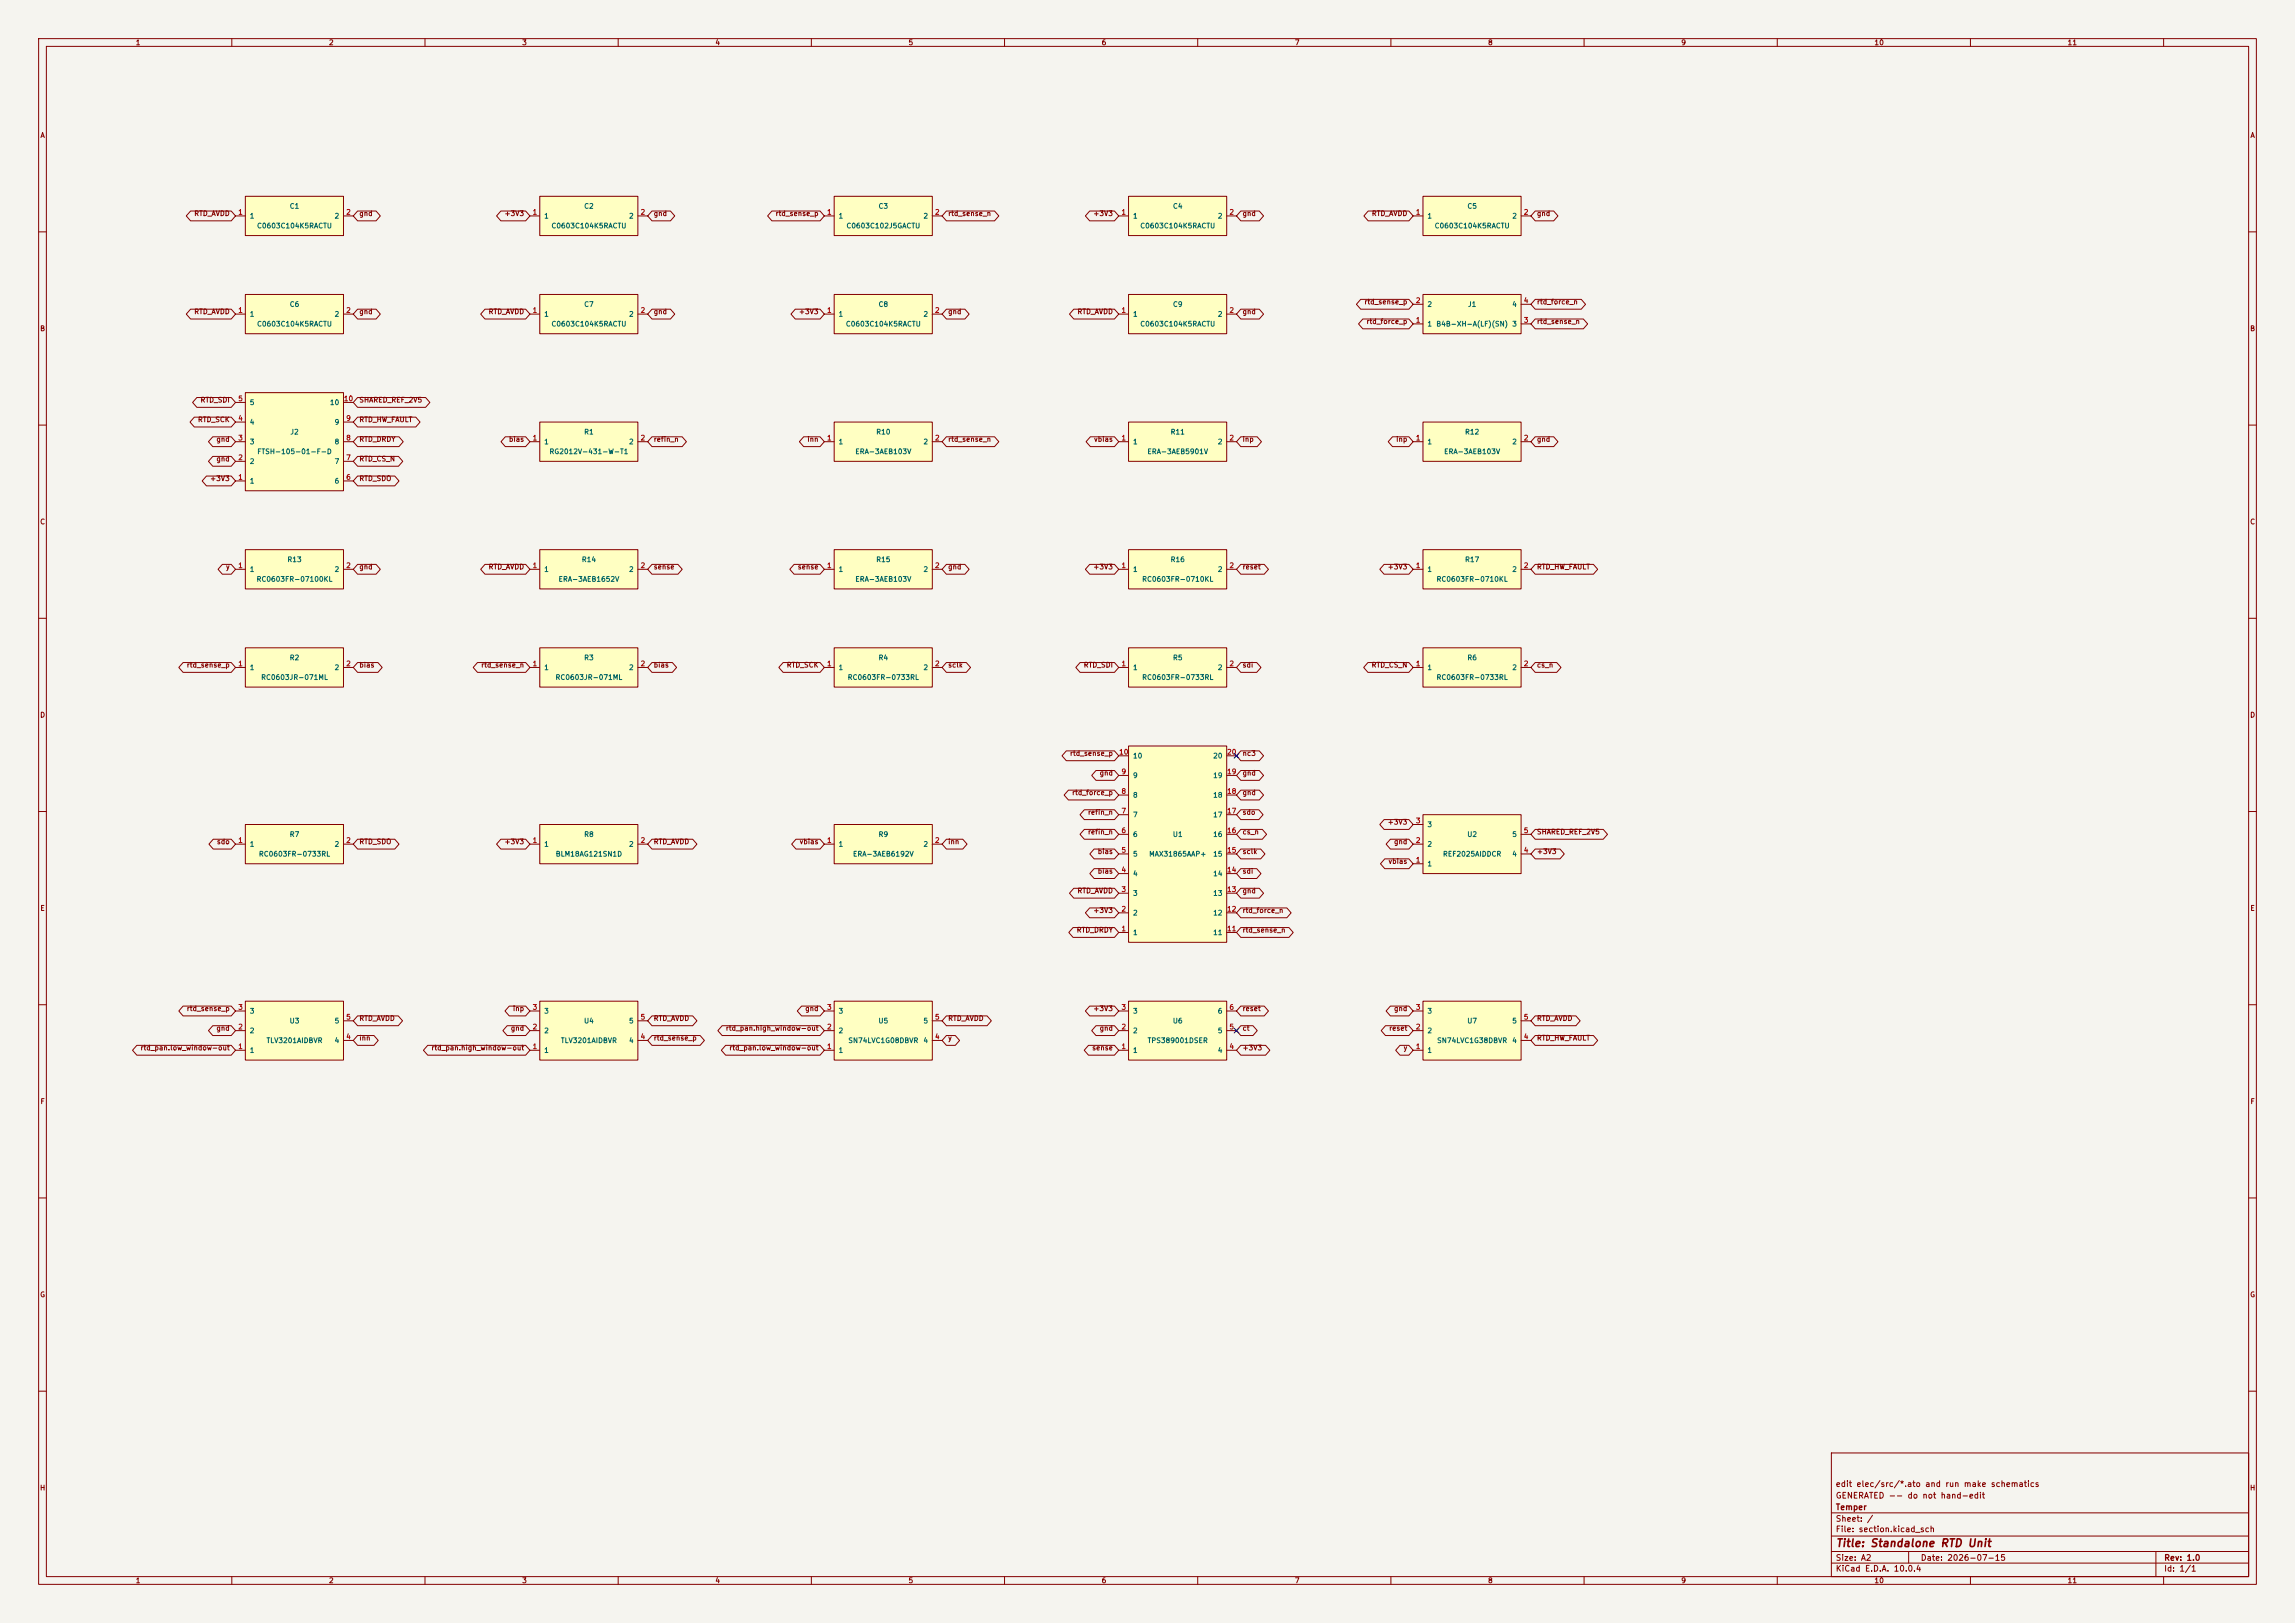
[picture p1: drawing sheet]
<svg xmlns="http://www.w3.org/2000/svg" width="594mm" height="420mm" viewBox="0 0 594 420" stroke-linecap="round" stroke-linejoin="round" font-family="sans-serif">
<defs><g id="words">
<text font-size="2" fill="#840000" x="475" y="400.8">Title: Standalone RTD Unit</text>
<g font-size="1.5" fill="#840000">
<text x="475" y="388.1">GENERATED -- do not hand-edit</text>
<text x="475" y="385.1">edit elec/src/*.ato and run make schematics</text>
<text x="475" y="394.1">Sheet: /</text>
<text x="475" y="391.1">Temper</text>
<text x="475" y="396.8">File: section.kicad_sch</text>
<text x="475" y="407">KiCad E.D.A. 10.0.4</text>
<text x="475" y="404.2">Size: A2</text>
<text x="497" y="404.2">Date: 2026-07-15</text>
<text x="560" y="404.2">Rev: 1.0</text>
<text x="560" y="407">Id: 1/1</text>
</g>
<g font-size="1.3" fill="#840000">
<text x="35" y="12">1</text>
<text x="85" y="12">2</text>
<text x="135" y="12">3</text>
<text x="185" y="12">4</text>
<text x="235" y="12">5</text>
<text x="285" y="12">6</text>
<text x="335" y="12">7</text>
<text x="385" y="12">8</text>
<text x="435" y="12">9</text>
<text x="485" y="12">10</text>
<text x="535" y="12">11</text>
<text x="10.3" y="36">A</text>
<text x="582.3" y="36">A</text>
<text x="50.1" y="56.2">RTD_AVDD</text>
<text x="92.9" y="56.2">gnd</text>
<text x="130.4" y="56.2">+3V3</text>
<text x="169.1" y="56.2">gnd</text>
<text x="200.6" y="56.2">rtd_sense_p</text>
<text x="245.3" y="56.2">rtd_sense_n</text>
<text x="282.8" y="56.2">+3V3</text>
<text x="321.5" y="56.2">gnd</text>
<text x="354.9" y="56.2">RTD_AVDD</text>
<text x="397.7" y="56.2">gnd</text>
<text x="50.1" y="81.6">RTD_AVDD</text>
<text x="92.9" y="81.6">gnd</text>
<text x="126.3" y="81.6">RTD_AVDD</text>
<text x="169.1" y="81.6">gnd</text>
<text x="206.6" y="81.6">+3V3</text>
<text x="245.3" y="81.6">gnd</text>
<text x="278.7" y="81.6">RTD_AVDD</text>
<text x="321.5" y="81.6">gnd</text>
<text x="353" y="79.1">rtd_sense_p</text>
<text x="397.7" y="79.1">rtd_force_n</text>
<text x="10.3" y="86">B</text>
<text x="353.5" y="84.1">rtd_force_p</text>
<text x="397.7" y="84.1">rtd_sense_n</text>
<text x="582.3" y="86">B</text>
<text x="51.8" y="104.5">RTD_SDI</text>
<text x="92.9" y="104.5">SHARED_REF_2V5</text>
<text x="51.1" y="109.5">RTD_SCK</text>
<text x="92.9" y="109.5">RTD_HW_FAULT</text>
<text x="55.9" y="119.7">gnd</text>
<text x="55.9" y="114.6">gnd</text>
<text x="92.9" y="119.7">RTD_CS_N</text>
<text x="92.9" y="114.6">RTD_DRDY</text>
<text x="131.6" y="114.6">bias</text>
<text x="169.1" y="114.6">refin_n</text>
<text x="208.8" y="114.6">inn</text>
<text x="245.3" y="114.6">rtd_sense_n</text>
<text x="283" y="114.6">vbias</text>
<text x="321.5" y="114.6">inp</text>
<text x="361.2" y="114.6">inp</text>
<text x="397.7" y="114.6">gnd</text>
<text x="54.2" y="124.8">+3V3</text>
<text x="92.9" y="124.8">RTD_SDO</text>
<text x="10.3" y="136">C</text>
<text x="582.3" y="136">C</text>
<text x="58.4" y="147.6">y</text>
<text x="92.9" y="147.6">gnd</text>
<text x="126.3" y="147.6">RTD_AVDD</text>
<text x="169.1" y="147.6">sense</text>
<text x="206.3" y="147.6">sense</text>
<text x="245.3" y="147.6">gnd</text>
<text x="282.8" y="147.6">+3V3</text>
<text x="321.5" y="147.6">reset</text>
<text x="359" y="147.6">+3V3</text>
<text x="397.7" y="147.6">RTD_HW_FAULT</text>
<text x="48.2" y="173">rtd_sense_p</text>
<text x="92.9" y="173">bias</text>
<text x="124.4" y="173">rtd_sense_n</text>
<text x="169.1" y="173">bias</text>
<text x="203.5" y="173">RTD_SCK</text>
<text x="245.3" y="173">sclk</text>
<text x="280.4" y="173">RTD_SDI</text>
<text x="321.5" y="173">sdi</text>
<text x="354.9" y="173">RTD_CS_N</text>
<text x="397.7" y="173">cs_n</text>
<text x="10.3" y="186">D</text>
<text x="582.3" y="186">D</text>
<text x="276.8" y="195.9">rtd_sense_p</text>
<text x="321.5" y="195.9">nc3</text>
<text x="284.5" y="201">gnd</text>
<text x="321.5" y="201">gnd</text>
<text x="277.3" y="206.1">rtd_force_p</text>
<text x="321.5" y="206.1">gnd</text>
<text x="281.5" y="211.1">refin_n</text>
<text x="321.5" y="211.1">sdo</text>
<text x="359" y="213.7">+3V3</text>
<text x="56" y="218.8">sdo</text>
<text x="92.9" y="218.8">RTD_SDO</text>
<text x="130.4" y="218.8">+3V3</text>
<text x="169.1" y="218.8">RTD_AVDD</text>
<text x="206.8" y="218.8">vbias</text>
<text x="245.3" y="218.8">inn</text>
<text x="281.5" y="216.2">refin_n</text>
<text x="284" y="221.3">bias</text>
<text x="321.5" y="221.3">sclk</text>
<text x="321.5" y="216.2">cs_n</text>
<text x="360.7" y="218.8">gnd</text>
<text x="397.7" y="221.3">+3V3</text>
<text x="397.7" y="216.2">SHARED_REF_2V5</text>
<text x="284" y="226.4">bias</text>
<text x="321.5" y="226.4">sdi</text>
<text x="359.2" y="223.8">vbias</text>
<text x="278.7" y="231.5">RTD_AVDD</text>
<text x="321.5" y="231.5">gnd</text>
<text x="10.3" y="236">E</text>
<text x="282.8" y="236.5">+3V3</text>
<text x="321.5" y="236.5">rtd_force_n</text>
<text x="582.3" y="236">E</text>
<text x="278.6" y="241.6">RTD_DRDY</text>
<text x="321.5" y="241.6">rtd_sense_n</text>
<text x="48.2" y="261.9">rtd_sense_p</text>
<text x="132.6" y="261.9">inp</text>
<text x="208.3" y="261.9">gnd</text>
<text x="282.8" y="261.9">+3V3</text>
<text x="321.5" y="261.9">reset</text>
<text x="360.7" y="261.9">gnd</text>
<text x="55.9" y="267">gnd</text>
<text x="92.9" y="264.5">RTD_AVDD</text>
<text x="92.9" y="269.6">inn</text>
<text x="132.1" y="267">gnd</text>
<text x="169.1" y="264.5">RTD_AVDD</text>
<text x="169.1" y="269.6">rtd_sense_p</text>
<text x="187.7" y="267">rtd_pan.high_window-out</text>
<text x="245.3" y="269.6">y</text>
<text x="245.3" y="264.5">RTD_AVDD</text>
<text x="284.5" y="267">gnd</text>
<text x="321.5" y="267">ct</text>
<text x="359.4" y="267">reset</text>
<text x="397.7" y="269.6">RTD_HW_FAULT</text>
<text x="397.7" y="264.5">RTD_AVDD</text>
<text x="36.2" y="272.1">rtd_pan.low_window-out</text>
<text x="111.5" y="272.1">rtd_pan.high_window-out</text>
<text x="188.6" y="272.1">rtd_pan.low_window-out</text>
<text x="282.5" y="272.1">sense</text>
<text x="321.5" y="272.1">+3V3</text>
<text x="363.2" y="272.1">y</text>
<text x="10.3" y="286">F</text>
<text x="582.3" y="286">F</text>
<text x="10.3" y="336">G</text>
<text x="582.3" y="336">G</text>
<text x="10.2" y="386">H</text>
<text x="582.2" y="386">H</text>
<text x="35" y="410">1</text>
<text x="85" y="410">2</text>
<text x="135" y="410">3</text>
<text x="185" y="410">4</text>
<text x="235" y="410">5</text>
<text x="285" y="410">6</text>
<text x="335" y="410">7</text>
<text x="385" y="410">8</text>
<text x="435" y="410">9</text>
<text x="485" y="410">10</text>
<text x="535" y="410">11</text>
</g>
<g font-size="1.3" fill="#a90000">
<text x="61.5" y="55.9">1</text>
<text x="89.5" y="55.9">2</text>
<text x="137.7" y="55.9">1</text>
<text x="165.7" y="55.9">2</text>
<text x="213.9" y="55.9">1</text>
<text x="241.9" y="55.9">2</text>
<text x="290.1" y="55.9">1</text>
<text x="318.1" y="55.9">2</text>
<text x="366.3" y="55.9">1</text>
<text x="394.3" y="55.9">2</text>
<text x="61.5" y="81.3">1</text>
<text x="89.5" y="81.3">2</text>
<text x="137.7" y="81.3">1</text>
<text x="165.7" y="81.3">2</text>
<text x="213.9" y="81.3">1</text>
<text x="241.9" y="81.3">2</text>
<text x="290.1" y="81.3">1</text>
<text x="318.1" y="81.3">2</text>
<text x="366.3" y="83.8">1</text>
<text x="366.3" y="78.7">2</text>
<text x="394.3" y="83.8">3</text>
<text x="394.3" y="78.7">4</text>
<text x="61.5" y="104.1">5</text>
<text x="88.9" y="104.1">10</text>
<text x="61.5" y="109.2">4</text>
<text x="89.5" y="109.2">9</text>
<text x="61.5" y="119.4">2</text>
<text x="61.5" y="114.3">3</text>
<text x="89.5" y="119.4">7</text>
<text x="89.5" y="114.3">8</text>
<text x="137.7" y="114.3">1</text>
<text x="165.7" y="114.3">2</text>
<text x="213.9" y="114.3">1</text>
<text x="241.9" y="114.3">2</text>
<text x="290.1" y="114.3">1</text>
<text x="318.1" y="114.3">2</text>
<text x="366.3" y="114.3">1</text>
<text x="394.3" y="114.3">2</text>
<text x="61.5" y="124.4">1</text>
<text x="89.5" y="124.4">6</text>
<text x="61.5" y="147.3">1</text>
<text x="89.5" y="147.3">2</text>
<text x="137.7" y="147.3">1</text>
<text x="165.7" y="147.3">2</text>
<text x="213.9" y="147.3">1</text>
<text x="241.9" y="147.3">2</text>
<text x="290.1" y="147.3">1</text>
<text x="318.1" y="147.3">2</text>
<text x="366.3" y="147.3">1</text>
<text x="394.3" y="147.3">2</text>
<text x="61.5" y="172.7">1</text>
<text x="89.5" y="172.7">2</text>
<text x="137.7" y="172.7">1</text>
<text x="165.7" y="172.7">2</text>
<text x="213.9" y="172.7">1</text>
<text x="241.9" y="172.7">2</text>
<text x="290.1" y="172.7">1</text>
<text x="318.1" y="172.7">2</text>
<text x="366.3" y="172.7">1</text>
<text x="394.3" y="172.7">2</text>
<text x="289.5" y="195.6">10</text>
<text x="317.5" y="195.6">20</text>
<text x="290.1" y="200.6">9</text>
<text x="317.5" y="200.6">19</text>
<text x="290.1" y="205.7">8</text>
<text x="317.5" y="205.7">18</text>
<text x="290.1" y="215.9">6</text>
<text x="290.1" y="210.8">7</text>
<text x="317.5" y="215.9">16</text>
<text x="317.5" y="210.8">17</text>
<text x="366.3" y="213.3">3</text>
<text x="394.3" y="215.9">5</text>
<text x="61.5" y="218.4">1</text>
<text x="89.5" y="218.4">2</text>
<text x="137.7" y="218.4">1</text>
<text x="165.7" y="218.4">2</text>
<text x="213.9" y="218.4">1</text>
<text x="241.9" y="218.4">2</text>
<text x="290.1" y="221">5</text>
<text x="317.5" y="221">15</text>
<text x="366.3" y="218.4">2</text>
<text x="394.3" y="221">4</text>
<text x="290.1" y="226">4</text>
<text x="317.5" y="226">14</text>
<text x="366.3" y="223.5">1</text>
<text x="290.1" y="231.1">3</text>
<text x="317.5" y="231.1">13</text>
<text x="290.1" y="236.2">2</text>
<text x="317.5" y="236.2">12</text>
<text x="290.1" y="241.3">1</text>
<text x="317.5" y="241.3">11</text>
<text x="61.5" y="261.6">3</text>
<text x="137.7" y="261.6">3</text>
<text x="213.9" y="261.6">3</text>
<text x="290.1" y="261.6">3</text>
<text x="318.1" y="261.6">6</text>
<text x="366.3" y="261.6">3</text>
<text x="61.5" y="266.7">2</text>
<text x="89.5" y="269.2">4</text>
<text x="89.5" y="264.1">5</text>
<text x="137.7" y="266.7">2</text>
<text x="165.7" y="269.2">4</text>
<text x="165.7" y="264.1">5</text>
<text x="213.9" y="266.7">2</text>
<text x="241.9" y="269.2">4</text>
<text x="241.9" y="264.1">5</text>
<text x="290.1" y="266.7">2</text>
<text x="318.1" y="266.7">5</text>
<text x="366.3" y="266.7">2</text>
<text x="394.3" y="269.2">4</text>
<text x="394.3" y="264.1">5</text>
<text x="61.5" y="271.8">1</text>
<text x="137.7" y="271.8">1</text>
<text x="213.9" y="271.8">1</text>
<text x="290.1" y="271.8">1</text>
<text x="318.1" y="271.8">4</text>
<text x="366.3" y="271.8">1</text>
</g>
<g font-size="1.3" fill="#006464">
<text x="64.5" y="56.9">1</text>
<text x="66.4" y="59.4">C0603C104K5RACTU</text>
<text x="74.9" y="54.3">C1</text>
<text x="86.5" y="56.9">2</text>
<text x="140.7" y="56.9">1</text>
<text x="142.6" y="59.4">C0603C104K5RACTU</text>
<text x="151.1" y="54.3">C2</text>
<text x="162.7" y="56.9">2</text>
<text x="216.9" y="56.9">1</text>
<text x="218.9" y="59.4">C0603C102J5GACTU</text>
<text x="227.3" y="54.3">C3</text>
<text x="238.9" y="56.9">2</text>
<text x="293.1" y="56.9">1</text>
<text x="295" y="59.4">C0603C104K5RACTU</text>
<text x="303.5" y="54.3">C4</text>
<text x="315.1" y="56.9">2</text>
<text x="369.3" y="56.9">1</text>
<text x="371.2" y="59.4">C0603C104K5RACTU</text>
<text x="379.7" y="54.3">C5</text>
<text x="391.3" y="56.9">2</text>
<text x="64.5" y="82.3">1</text>
<text x="74.9" y="79.7">C6</text>
<text x="86.5" y="82.3">2</text>
<text x="140.7" y="82.3">1</text>
<text x="151.1" y="79.7">C7</text>
<text x="162.7" y="82.3">2</text>
<text x="216.9" y="82.3">1</text>
<text x="227.3" y="79.7">C8</text>
<text x="238.9" y="82.3">2</text>
<text x="293.1" y="82.3">1</text>
<text x="303.5" y="79.7">C9</text>
<text x="315.1" y="82.3">2</text>
<text x="369.3" y="79.7">2</text>
<text x="379.8" y="79.7">J1</text>
<text x="391.3" y="79.7">4</text>
<text x="66.4" y="84.8">C0603C104K5RACTU</text>
<text x="142.6" y="84.8">C0603C104K5RACTU</text>
<text x="218.8" y="84.8">C0603C104K5RACTU</text>
<text x="295" y="84.8">C0603C104K5RACTU</text>
<text x="369.3" y="84.8">1 B4B-XH-A(LF)(SN) 3</text>
<text x="64.5" y="105.1">5</text>
<text x="85.3" y="105.1">10</text>
<text x="64.5" y="110.2">4</text>
<text x="75" y="112.7">J2</text>
<text x="86.5" y="110.2">9</text>
<text x="151.1" y="112.7">R1</text>
<text x="226.7" y="112.7">R10</text>
<text x="302.9" y="112.7">R11</text>
<text x="379.1" y="112.7">R12</text>
<text x="64.5" y="115.3">3</text>
<text x="66.5" y="117.8">FTSH-105-01-F-D</text>
<text x="86.5" y="115.3">8</text>
<text x="140.7" y="115.3">1</text>
<text x="142.1" y="117.8">RG2012V-431-W-T1</text>
<text x="162.7" y="115.3">2</text>
<text x="216.9" y="115.3">1</text>
<text x="221.2" y="117.8">ERA-3AEB103V</text>
<text x="238.9" y="115.3">2</text>
<text x="293.1" y="115.3">1</text>
<text x="296.8" y="117.8">ERA-3AEB5901V</text>
<text x="315.1" y="115.3">2</text>
<text x="369.3" y="115.3">1</text>
<text x="373.6" y="117.8">ERA-3AEB103V</text>
<text x="391.3" y="115.3">2</text>
<text x="64.5" y="125.4">1</text>
<text x="64.5" y="120.4">2</text>
<text x="86.5" y="125.4">6</text>
<text x="86.5" y="120.4">7</text>
<text x="64.5" y="148.3">1</text>
<text x="74.3" y="145.8">R13</text>
<text x="86.5" y="148.3">2</text>
<text x="140.7" y="148.3">1</text>
<text x="150.5" y="145.8">R14</text>
<text x="162.7" y="148.3">2</text>
<text x="216.9" y="148.3">1</text>
<text x="226.7" y="145.8">R15</text>
<text x="238.9" y="148.3">2</text>
<text x="293.1" y="148.3">1</text>
<text x="302.9" y="145.8">R16</text>
<text x="315.1" y="148.3">2</text>
<text x="369.3" y="148.3">1</text>
<text x="379.1" y="145.8">R17</text>
<text x="391.3" y="148.3">2</text>
<text x="66.3" y="150.8">RC0603FR-07100KL</text>
<text x="144.4" y="150.8">ERA-3AEB1652V</text>
<text x="221.2" y="150.8">ERA-3AEB103V</text>
<text x="295.5" y="150.8">RC0603FR-0710KL</text>
<text x="371.7" y="150.8">RC0603FR-0710KL</text>
<text x="64.5" y="173.7">1</text>
<text x="74.9" y="171.2">R2</text>
<text x="86.5" y="173.7">2</text>
<text x="140.7" y="173.7">1</text>
<text x="151.1" y="171.2">R3</text>
<text x="162.7" y="173.7">2</text>
<text x="216.9" y="173.7">1</text>
<text x="227.3" y="171.2">R4</text>
<text x="238.9" y="173.7">2</text>
<text x="293.1" y="173.7">1</text>
<text x="303.5" y="171.2">R5</text>
<text x="315.1" y="173.7">2</text>
<text x="369.3" y="173.7">1</text>
<text x="379.7" y="171.2">R6</text>
<text x="391.3" y="173.7">2</text>
<text x="67.5" y="176.2">RC0603JR-071ML</text>
<text x="143.7" y="176.2">RC0603JR-071ML</text>
<text x="219.3" y="176.2">RC0603FR-0733RL</text>
<text x="295.5" y="176.2">RC0603FR-0733RL</text>
<text x="371.7" y="176.2">RC0603FR-0733RL</text>
<text x="293.1" y="196.6">10</text>
<text x="313.9" y="196.6">20</text>
<text x="293.1" y="201.6">9</text>
<text x="313.9" y="201.6">19</text>
<text x="293.1" y="206.7">8</text>
<text x="313.9" y="206.7">18</text>
<text x="293.1" y="211.8">7</text>
<text x="313.9" y="211.8">17</text>
<text x="369.3" y="214.3">3</text>
<text x="64.5" y="219.4">1</text>
<text x="66.9" y="222">RC0603FR-0733RL</text>
<text x="74.9" y="216.9">R7</text>
<text x="86.5" y="219.4">2</text>
<text x="140.7" y="219.4">1</text>
<text x="143.7" y="222">BLM18AG121SN1D</text>
<text x="151.1" y="216.9">R8</text>
<text x="162.7" y="219.4">2</text>
<text x="216.9" y="219.4">1</text>
<text x="220.6" y="222">ERA-3AEB6192V</text>
<text x="227.3" y="216.9">R9</text>
<text x="238.9" y="219.4">2</text>
<text x="293.1" y="222">5</text>
<text x="293.1" y="216.9">6</text>
<text x="297.3" y="222">MAX31865AAP+</text>
<text x="303.4" y="216.9">U1</text>
<text x="313.9" y="222">15</text>
<text x="313.9" y="216.9">16</text>
<text x="369.3" y="219.4">2</text>
<text x="373.3" y="222">REF2025AIDDCR</text>
<text x="379.6" y="216.9">U2</text>
<text x="391.3" y="222">4</text>
<text x="391.3" y="216.9">5</text>
<text x="293.1" y="227">4</text>
<text x="313.9" y="227">14</text>
<text x="369.3" y="224.5">1</text>
<text x="293.1" y="232.1">3</text>
<text x="313.9" y="232.1">13</text>
<text x="293.1" y="237.2">2</text>
<text x="313.9" y="237.2">12</text>
<text x="293.1" y="242.3">1</text>
<text x="313.9" y="242.3">11</text>
<text x="64.5" y="262.6">3</text>
<text x="140.7" y="262.6">3</text>
<text x="216.9" y="262.6">3</text>
<text x="293.1" y="262.6">3</text>
<text x="315.1" y="262.6">6</text>
<text x="369.3" y="262.6">3</text>
<text x="64.5" y="267.7">2</text>
<text x="74.8" y="265.1">U3</text>
<text x="86.5" y="265.1">5</text>
<text x="140.7" y="267.7">2</text>
<text x="151" y="265.1">U4</text>
<text x="162.7" y="265.1">5</text>
<text x="216.9" y="267.7">2</text>
<text x="227.2" y="265.1">U5</text>
<text x="238.9" y="265.1">5</text>
<text x="293.1" y="267.7">2</text>
<text x="303.4" y="265.1">U6</text>
<text x="315.1" y="267.7">5</text>
<text x="369.3" y="267.7">2</text>
<text x="379.6" y="265.1">U7</text>
<text x="391.3" y="265.1">5</text>
<text x="64.5" y="272.8">1</text>
<text x="68.8" y="270.2">TLV3201AIDBVR</text>
<text x="86.5" y="270.2">4</text>
<text x="140.7" y="272.8">1</text>
<text x="145" y="270.2">TLV3201AIDBVR</text>
<text x="162.7" y="270.2">4</text>
<text x="216.9" y="272.8">1</text>
<text x="219.4" y="270.2">SN74LVC1G08DBVR</text>
<text x="238.9" y="270.2">4</text>
<text x="293.1" y="272.8">1</text>
<text x="296.9" y="270.2">TPS389001DSER</text>
<text x="315.1" y="272.8">4</text>
<text x="369.3" y="272.8">1</text>
<text x="371.8" y="270.2">SN74LVC1G38DBVR</text>
<text x="391.3" y="270.2">4</text>
</g>
</g></defs>
<path d="M0 0h594v420h-594z" fill="#f5f4ef" stroke="#f5f4ef" stroke-width=".26"/>
<g fill="none" stroke="#840000" stroke-width=".26">
<path d="M10 10h574v400h-574zM12 12h570v396h-570zM60 10v2M110 10v2M160 10v2M210 10v2M260 10v2M310 10v2M360 10v2M410 10v2M460 10v2M510 10v2"/>
<path d="M560 10v2M10 60h2M582 60h2M10 110h2M582 110h2M10 160h2M582 160h2M10 210h2M582 210h2M10 260h2M582 260h2M10 310h2"/>
<path d="M582 310h2M10 360h2M474 376h108v32h-108zM582 360h2M474 397.5h108M474 391.5h108M60 408v2M110 408v2M160 408v2M210 408v2M260 408v2M310 408v2"/>
<path d="M360 408v2M410 408v2M460 408v2M474 404.5h108M474 401.5h108M494 401.5v3M510 408v2M558 401.5v6.5M560 408v2"/>
</g>
<path d="M63.5 76.2h25.4v10.2h-25.4z" fill="#ffffc2"/>
<path d="M63.5 76.2h25.4v10.2h-25.4zM61 81.3h2.5M88.9 81.3h2.5" fill="none" stroke="#840000" stroke-width=".26"/>
<path d="M368.3 259.1h25.4v15.2h-25.4z" fill="#ffffc2"/>
<path d="M368.3 259.1h25.4v15.2h-25.4zM365.8 271.8h2.5M365.8 266.7h2.5M365.8 261.6h2.5M393.7 269.2h2.5M393.7 264.2h2.5" fill="none" stroke="#840000" stroke-width=".26"/>
<path d="M292.1 142.2h25.4v10.2h-25.4z" fill="#ffffc2"/>
<path d="M289.6 147.3h2.5M292.1 142.2h25.4v10.2h-25.4zM317.5 147.3h2.5" fill="none" stroke="#840000" stroke-width=".26"/>
<path d="M368.3 167.6h25.4v10.2h-25.4z" fill="#ffffc2"/>
<path d="M365.8 172.7h2.5M368.3 167.6h25.4v10.2h-25.4zM393.7 172.7h2.5" fill="none" stroke="#840000" stroke-width=".26"/>
<path d="M368.3 142.2h25.4v10.2h-25.4z" fill="#ffffc2"/>
<path d="M365.8 147.3h2.5M368.3 142.2h25.4v10.2h-25.4zM393.7 147.3h2.5" fill="none" stroke="#840000" stroke-width=".26"/>
<path d="M292.1 167.6h25.4v10.2h-25.4z" fill="#ffffc2"/>
<path d="M289.6 172.7h2.5M292.1 167.6h25.4v10.2h-25.4zM317.5 172.7h2.5" fill="none" stroke="#840000" stroke-width=".26"/>
<path d="M368.3 109.2h25.4v10.2h-25.4z" fill="#ffffc2"/>
<path d="M365.8 114.3h2.5M368.3 109.2h25.4v10.2h-25.4zM393.7 114.3h2.5" fill="none" stroke="#840000" stroke-width=".26"/>
<path d="M368.3 50.8h25.4v10.2h-25.4z" fill="#ffffc2"/>
<path d="M365.8 55.9h2.5M368.3 50.8h25.4v10.2h-25.4zM393.7 55.9h2.5" fill="none" stroke="#840000" stroke-width=".26"/>
<path d="M368.3 76.2h25.4v10.2h-25.4z" fill="#ffffc2"/>
<path d="M365.8 78.7h2.5M368.3 76.2h25.4v10.2h-25.4zM393.7 78.7h2.5M365.8 83.8h2.5M393.7 83.8h2.5" fill="none" stroke="#840000" stroke-width=".26"/>
<path d="M292.1 109.2h25.4v10.2h-25.4z" fill="#ffffc2"/>
<path d="M289.6 114.3h2.5M292.1 109.2h25.4v10.2h-25.4zM317.5 114.3h2.5" fill="none" stroke="#840000" stroke-width=".26"/>
<path d="M292.1 50.8h25.4v10.2h-25.4z" fill="#ffffc2"/>
<path d="M289.6 55.9h2.5M292.1 50.8h25.4v10.2h-25.4zM317.5 55.9h2.5" fill="none" stroke="#840000" stroke-width=".26"/>
<path d="M292.1 76.2h25.4v10.2h-25.4z" fill="#ffffc2"/>
<path d="M292.1 76.2h25.4v10.2h-25.4zM289.6 81.3h2.5M317.5 81.3h2.5" fill="none" stroke="#840000" stroke-width=".26"/>
<path d="M215.9 109.2h25.4v10.2h-25.4z" fill="#ffffc2"/>
<path d="M213.4 114.3h2.5M215.9 109.2h25.4v10.2h-25.4zM241.3 114.3h2.5" fill="none" stroke="#840000" stroke-width=".26"/>
<path d="M215.9 50.8h25.4v10.2h-25.4z" fill="#ffffc2"/>
<path d="M213.4 55.9h2.5M215.9 50.8h25.4v10.2h-25.4zM241.3 55.9h2.5" fill="none" stroke="#840000" stroke-width=".26"/>
<path d="M215.9 76.2h25.4v10.2h-25.4z" fill="#ffffc2"/>
<path d="M215.9 76.2h25.4v10.2h-25.4zM213.4 81.3h2.5M241.3 81.3h2.5" fill="none" stroke="#840000" stroke-width=".26"/>
<path d="M63.5 259.1h25.4v15.2h-25.4z" fill="#ffffc2"/>
<path d="M63.5 259.1h25.4v15.2h-25.4zM61 271.8h2.5M61 266.7h2.5M61 261.6h2.5M88.9 269.2h2.5M88.9 264.2h2.5" fill="none" stroke="#840000" stroke-width=".26"/>
<path d="M139.7 213.4h25.4v10.1h-25.4z" fill="#ffffc2"/>
<path d="M137.2 218.4h2.5M139.7 213.4h25.4v10.1h-25.4zM165.1 218.4h2.5" fill="none" stroke="#840000" stroke-width=".26"/>
<path d="M139.7 142.2h25.4v10.2h-25.4z" fill="#ffffc2"/>
<path d="M137.2 147.3h2.5M139.7 142.2h25.4v10.2h-25.4zM165.1 147.3h2.5" fill="none" stroke="#840000" stroke-width=".26"/>
<path d="M139.7 167.6h25.4v10.2h-25.4z" fill="#ffffc2"/>
<path d="M137.2 172.7h2.5M139.7 167.6h25.4v10.2h-25.4zM165.1 172.7h2.5" fill="none" stroke="#840000" stroke-width=".26"/>
<path d="M63.5 213.4h25.4v10.1h-25.4z" fill="#ffffc2"/>
<path d="M61 218.4h2.5M63.5 213.4h25.4v10.1h-25.4zM88.9 218.4h2.5" fill="none" stroke="#840000" stroke-width=".26"/>
<path d="M292.1 193h25.4v50.8h-25.4z" fill="#ffffc2"/>
<g fill="none" stroke="#840000" stroke-width=".26">
<path d="M289.6 195.6h2.5M292.1 193h25.4v50.8h-25.4zM317.5 195.6h2.5M289.6 215.9h2.5M289.6 210.8h2.5M289.6 205.7h2.5M289.6 200.7h2.5M317.5 215.9h2.5M317.5 210.8h2.5M317.5 205.7h2.5M317.5 200.7h2.5M289.6 236.2h2.5"/>
<path d="M289.6 231.1h2.5M289.6 226.1h2.5M289.6 221h2.5M317.5 236.2h2.5M317.5 231.1h2.5M317.5 226.1h2.5M317.5 221h2.5M289.6 241.3h2.5M317.5 241.3h2.5"/>
</g>
<path d="M63.5 167.6h25.4v10.2h-25.4z" fill="#ffffc2"/>
<path d="M61 172.7h2.5M63.5 167.6h25.4v10.2h-25.4zM88.9 172.7h2.5" fill="none" stroke="#840000" stroke-width=".26"/>
<path d="M139.7 259.1h25.4v15.2h-25.4z" fill="#ffffc2"/>
<path d="M139.7 259.1h25.4v15.2h-25.4zM137.2 271.8h2.5M137.2 266.7h2.5M137.2 261.6h2.5M165.1 269.2h2.5M165.1 264.2h2.5" fill="none" stroke="#840000" stroke-width=".26"/>
<path d="M63.5 142.2h25.4v10.2h-25.4z" fill="#ffffc2"/>
<path d="M61 147.3h2.5M63.5 142.2h25.4v10.2h-25.4zM88.9 147.3h2.5" fill="none" stroke="#840000" stroke-width=".26"/>
<path d="M368.3 210.8h25.4v15.3h-25.4z" fill="#ffffc2"/>
<path d="M365.8 218.4h2.5M365.8 213.4h2.5M368.3 210.8h25.4v15.3h-25.4zM393.7 215.9h2.5M365.8 223.5h2.5M393.7 221h2.5" fill="none" stroke="#840000" stroke-width=".26"/>
<path d="M215.9 213.4h25.4v10.1h-25.4z" fill="#ffffc2"/>
<path d="M213.4 218.4h2.5M215.9 213.4h25.4v10.1h-25.4zM241.3 218.4h2.5" fill="none" stroke="#840000" stroke-width=".26"/>
<path d="M215.9 259.1h25.4v15.2h-25.4z" fill="#ffffc2"/>
<path d="M215.9 259.1h25.4v15.2h-25.4zM213.4 271.8h2.5M213.4 266.7h2.5M213.4 261.6h2.5M241.3 269.2h2.5M241.3 264.2h2.5" fill="none" stroke="#840000" stroke-width=".26"/>
<path d="M215.9 167.6h25.4v10.2h-25.4z" fill="#ffffc2"/>
<path d="M213.4 172.7h2.5M215.9 167.6h25.4v10.2h-25.4zM241.3 172.7h2.5" fill="none" stroke="#840000" stroke-width=".26"/>
<path d="M292.1 259.1h25.4v15.2h-25.4z" fill="#ffffc2"/>
<path d="M292.1 259.1h25.4v15.2h-25.4zM289.6 271.8h2.5M289.6 266.7h2.5M289.6 261.6h2.5M317.5 271.8h2.5M317.5 266.7h2.5M317.5 261.6h2.5" fill="none" stroke="#840000" stroke-width=".26"/>
<path d="M215.9 142.2h25.4v10.2h-25.4z" fill="#ffffc2"/>
<path d="M213.4 147.3h2.5M215.9 142.2h25.4v10.2h-25.4zM241.3 147.3h2.5" fill="none" stroke="#840000" stroke-width=".26"/>
<path d="M63.5 101.6h25.4v25.4h-25.4z" fill="#ffffc2"/>
<path d="M61 119.4h2.5M61 114.3h2.5M61 109.2h2.5M61 104.1h2.5M63.5 101.6h25.4v25.4h-25.4zM88.9 119.4h2.5M88.9 114.3h2.5M88.9 109.2h2.5M88.9 104.1h2.5M61 124.5h2.5M88.9 124.5h2.5" fill="none" stroke="#840000" stroke-width=".26"/>
<path d="M139.7 76.2h25.4v10.2h-25.4z" fill="#ffffc2"/>
<path d="M139.7 76.2h25.4v10.2h-25.4zM137.2 81.3h2.5M165.1 81.3h2.5" fill="none" stroke="#840000" stroke-width=".26"/>
<path d="M139.7 50.8h25.4v10.2h-25.4z" fill="#ffffc2"/>
<path d="M137.2 55.9h2.5M139.7 50.8h25.4v10.2h-25.4zM165.1 55.9h2.5" fill="none" stroke="#840000" stroke-width=".26"/>
<path d="M139.7 109.2h25.4v10.2h-25.4z" fill="#ffffc2"/>
<path d="M137.2 114.3h2.5M139.7 109.2h25.4v10.2h-25.4zM165.1 114.3h2.5" fill="none" stroke="#840000" stroke-width=".26"/>
<path d="M63.5 50.8h25.4v10.2h-25.4z" fill="#ffffc2"/>
<g fill="none" stroke="#840000" stroke-width=".26">
<path d="M49.3 54.6h10.5l1.2 1.3-1.2 1.3h-10.5l-1.1-1.3zM61 55.9h2.5M63.5 50.8h25.4v10.2h-25.4zM88.9 55.9h2.5M92.6 54.6h4.7l1.1 1.3-1.1 1.3h-4.7l-1.2-1.3zM129.6 54.6h6.4l1.2 1.3-1.2 1.3h-6.4l-1.1-1.3zM168.8 54.6h4.7l1.1 1.3-1.1 1.3h-4.7l-1.2-1.3zM199.8 54.6h12.4l1.2 1.3-1.2 1.3h-12.4l-1.1-1.3zM245 54.6h12.4l1.1 1.3-1.1 1.3h-12.4l-1.2-1.3zM282 54.6h6.4l1.2 1.3-1.2 1.3h-6.4l-1.1-1.3zM321.2 54.6h4.7l1.1 1.3-1.1 1.3h-4.7l-1.2-1.3zM354.1 54.6h10.5l1.2 1.3-1.2 1.3h-10.5l-1.1-1.3z"/>
<path d="M397.4 54.6h4.7l1.1 1.3-1.1 1.3h-4.7l-1.2-1.3zM352.2 77.5h12.4l1.2 1.2-1.2 1.3h-12.4l-1.1-1.3zM397.4 77.5h11.9l1.1 1.2-1.1 1.3h-11.9l-1.2-1.3zM49.3 80h10.5l1.2 1.3-1.2 1.3h-10.5l-1.1-1.3zM92.6 80h4.7l1.1 1.3-1.1 1.3h-4.7l-1.2-1.3zM125.5 80h10.5l1.2 1.3-1.2 1.3h-10.5l-1.1-1.3zM168.8 80h4.7l1.1 1.3-1.1 1.3h-4.7l-1.2-1.3zM205.8 80h6.4l1.2 1.3-1.2 1.3h-6.4l-1.1-1.3zM245 80h4.7l1.1 1.3-1.1 1.3h-4.7l-1.2-1.3zM277.9 80h10.5l1.2 1.3-1.2 1.3h-10.5l-1.1-1.3zM321.2 80h4.7l1.1 1.3-1.1 1.3h-4.7l-1.2-1.3zM352.7 82.5h11.9l1.2 1.3-1.2 1.3h-11.9l-1.1-1.3z"/>
<path d="M397.4 82.5h12.4l1.1 1.3-1.1 1.3h-12.4l-1.2-1.3zM50.3 107.9h9.5l1.2 1.3-1.2 1.3h-9.5l-1.1-1.3zM51 102.9h8.8l1.2 1.2-1.2 1.3h-8.8l-1.2-1.3zM55.1 118.1h4.7l1.2 1.3-1.2 1.3h-4.7l-1.1-1.3zM55.1 113h4.7l1.2 1.3-1.2 1.3h-4.7l-1.1-1.3zM92.6 118.1h10.5l1.1 1.3-1.1 1.3h-10.5l-1.2-1.3zM92.6 102.9h17.6l1.1 1.2-1.1 1.3h-17.6l-1.2-1.3zM92.6 113h10.7l1.1 1.3-1.1 1.3h-10.7l-1.2-1.3zM92.6 107.9h15l1.1 1.3-1.1 1.3h-15l-1.2-1.3zM130.8 113h5.2l1.2 1.3-1.2 1.3h-5.2l-1.1-1.3zM168.8 113h7.8l1.1 1.3-1.1 1.3h-7.8l-1.2-1.3zM208 113h4.2l1.2 1.3-1.2 1.3h-4.2l-1.1-1.3z"/>
<path d="M245 113h12.4l1.1 1.3-1.1 1.3h-12.4l-1.2-1.3zM282.2 113h6.2l1.2 1.3-1.2 1.3h-6.2l-1.1-1.3zM321.2 113h4.2l1.1 1.3-1.1 1.3h-4.2l-1.2-1.3zM360.4 113h4.2l1.2 1.3-1.2 1.3h-4.2l-1.1-1.3zM397.4 113h4.7l1.1 1.3-1.1 1.3h-4.7l-1.2-1.3zM53.4 123.2h6.4l1.2 1.3-1.2 1.2h-6.4l-1.1-1.2zM92.6 123.2h9.6l1.1 1.3-1.1 1.2h-9.6l-1.2-1.2zM57.5 146h2.3l1.2 1.3-1.2 1.3h-2.3l-1.1-1.3zM92.6 146h4.7l1.1 1.3-1.1 1.3h-4.7l-1.2-1.3zM125.5 146h10.5l1.2 1.3-1.2 1.3h-10.5l-1.1-1.3zM168.8 146h6.7l1.1 1.3-1.1 1.3h-6.7l-1.2-1.3zM205.5 146h6.7l1.2 1.3-1.2 1.3h-6.7l-1.1-1.3z"/>
<path d="M245 146h4.7l1.1 1.3-1.1 1.3h-4.7l-1.2-1.3zM282 146h6.4l1.2 1.3-1.2 1.3h-6.4l-1.1-1.3zM321.2 146h6l1.1 1.3-1.1 1.3h-6l-1.2-1.3zM358.2 146h6.4l1.2 1.3-1.2 1.3h-6.4l-1.1-1.3zM397.4 146h15l1.1 1.3-1.1 1.3h-15l-1.2-1.3zM47.4 171.4h12.4l1.2 1.3-1.2 1.3h-12.4l-1.1-1.3zM92.6 171.4h5.2l1.1 1.3-1.1 1.3h-5.2l-1.2-1.3zM123.6 171.4h12.4l1.2 1.3-1.2 1.3h-12.4l-1.1-1.3zM168.8 171.4h5.2l1.1 1.3-1.1 1.3h-5.2l-1.2-1.3zM202.7 171.4h9.5l1.2 1.3-1.2 1.3h-9.5l-1.1-1.3zM245 171.4h5.1l1.1 1.3-1.1 1.3h-5.1l-1.2-1.3zM279.6 171.4h8.8l1.2 1.3-1.2 1.3h-8.8l-1.2-1.3z"/>
<path d="M321.2 171.4h4.1l1.1 1.3-1.1 1.3h-4.1l-1.2-1.3zM354.1 171.4h10.5l1.2 1.3-1.2 1.3h-10.5l-1.1-1.3zM397.4 171.4h5.5l1.1 1.3-1.1 1.3h-5.5l-1.2-1.3zM276 194.3h12.4l1.2 1.3-1.2 1.3h-12.4l-1.1-1.3zM283.7 199.4h4.7l1.2 1.3-1.2 1.2h-4.7l-1.1-1.2zM321.2 194.3h4.7l1.1 1.3-1.1 1.3h-4.7l-1.2-1.3zM321.2 199.4h4.7l1.1 1.3-1.1 1.2h-4.7l-1.2-1.2zM55.2 217.2h4.6l1.2 1.2-1.2 1.3h-4.6l-1.1-1.3zM92.6 217.2h9.6l1.1 1.2-1.1 1.3h-9.6l-1.2-1.3zM129.6 217.2h6.4l1.2 1.2-1.2 1.3h-6.4l-1.1-1.3zM168.8 217.2h10.5l1.1 1.2-1.1 1.3h-10.5l-1.2-1.3zM206 217.2h6.2l1.2 1.2-1.2 1.3h-6.2l-1.1-1.3z"/>
<path d="M245 217.2h4.2l1.1 1.2-1.1 1.3h-4.2l-1.2-1.3zM276.5 204.5h11.9l1.2 1.2-1.2 1.3h-11.9l-1.1-1.3zM280.6 209.5h7.8l1.2 1.3-1.2 1.3h-7.8l-1.1-1.3zM280.6 214.6h7.8l1.2 1.3-1.2 1.3h-7.8l-1.1-1.3zM283.2 219.7h5.2l1.2 1.3-1.2 1.3h-5.2l-1.1-1.3zM321.2 204.5h4.7l1.1 1.2-1.1 1.3h-4.7l-1.2-1.3zM321.2 209.5h4.6l1.1 1.3-1.1 1.3h-4.6l-1.2-1.3zM321.2 219.7h5.1l1.1 1.3-1.1 1.3h-5.1l-1.2-1.3zM321.2 214.6h5.5l1.1 1.3-1.1 1.3h-5.5l-1.2-1.3zM358.2 212.1h6.4l1.2 1.3-1.2 1.2h-6.4l-1.1-1.2zM359.9 217.2h4.7l1.2 1.2-1.2 1.3h-4.7l-1.1-1.3zM397.4 219.7h6.4l1.1 1.3-1.1 1.3h-6.4l-1.2-1.3z"/>
<path d="M397.4 214.6h17.6l1.1 1.3-1.1 1.3h-17.6l-1.2-1.3zM277.9 229.9h10.5l1.2 1.2-1.2 1.3h-10.5l-1.1-1.3zM282 234.9h6.4l1.2 1.3-1.2 1.3h-6.4l-1.1-1.3zM283.2 224.8h5.2l1.2 1.3-1.2 1.2h-5.2l-1.1-1.2zM321.2 224.8h4.1l1.1 1.3-1.1 1.2h-4.1l-1.2-1.2zM321.2 229.9h4.7l1.1 1.2-1.1 1.3h-4.7l-1.2-1.3zM321.2 234.9h11.9l1.1 1.3-1.1 1.3h-11.9l-1.2-1.3zM358.4 222.2h6.2l1.2 1.3-1.2 1.3h-6.2l-1.1-1.3zM277.7 240h10.7l1.2 1.3-1.2 1.3h-10.7l-1.1-1.3zM321.2 240h12.4l1.1 1.3-1.1 1.3h-12.4l-1.2-1.3zM35.4 270.5h24.4l1.2 1.3-1.2 1.3h-24.4l-1.1-1.3zM47.4 260.3h12.4l1.2 1.3-1.2 1.3h-12.4l-1.1-1.3z"/>
<path d="M55.1 265.4h4.7l1.2 1.3-1.2 1.3h-4.7l-1.1-1.3zM92.6 262.9h10.5l1.1 1.3-1.1 1.2h-10.5l-1.2-1.2zM92.6 268h4.2l1.1 1.2-1.1 1.3h-4.2l-1.2-1.3zM110.7 270.5h25.3l1.2 1.3-1.2 1.3h-25.3l-1.1-1.3zM131.3 265.4h4.7l1.2 1.3-1.2 1.3h-4.7l-1.1-1.3zM131.8 260.3h4.2l1.2 1.3-1.2 1.3h-4.2l-1.1-1.3zM168.8 262.9h10.5l1.1 1.3-1.1 1.2h-10.5l-1.2-1.2zM168.8 268h12.4l1.1 1.2-1.1 1.3h-12.4l-1.2-1.3zM186.9 265.4h25.3l1.2 1.3-1.2 1.3h-25.3l-1.1-1.3zM187.8 270.5h24.4l1.2 1.3-1.2 1.3h-24.4l-1.1-1.3zM207.5 260.3h4.7l1.2 1.3-1.2 1.3h-4.7l-1.1-1.3zM245 268h2.3l1.1 1.2-1.1 1.3h-2.3l-1.2-1.3z"/>
<path d="M245 262.9h10.5l1.1 1.3-1.1 1.2h-10.5l-1.2-1.2zM281.7 270.5h6.7l1.2 1.3-1.2 1.3h-6.7l-1.1-1.3zM282 260.3h6.4l1.2 1.3-1.2 1.3h-6.4l-1.1-1.3zM283.7 265.4h4.7l1.2 1.3-1.2 1.3h-4.7l-1.1-1.3zM321.2 265.4h3.1l1.1 1.3-1.1 1.3h-3.1l-1.2-1.3zM321.2 270.5h6.4l1.1 1.3-1.1 1.3h-6.4l-1.2-1.3zM321.2 260.3h6l1.1 1.3-1.1 1.3h-6l-1.2-1.3zM358.6 265.4h6l1.2 1.3-1.2 1.3h-6l-1.1-1.3zM359.9 260.3h4.7l1.2 1.3-1.2 1.3h-4.7l-1.1-1.3zM362.3 270.5h2.3l1.2 1.3-1.2 1.3h-2.3l-1.1-1.3zM397.4 268h15l1.1 1.2-1.1 1.3h-15l-1.2-1.3zM397.4 262.9h10.5l1.1 1.3-1.1 1.2h-10.5l-1.2-1.2z"/>
</g>
<path d="M319.4 195l1.2 1.2M320.6 195l-1.2 1.2M319.4 266.1l1.2 1.2M320.6 266.1l-1.2 1.2" fill="none" stroke="#000084" stroke-width=".26"/>
<use href="#words"/>
</svg>
